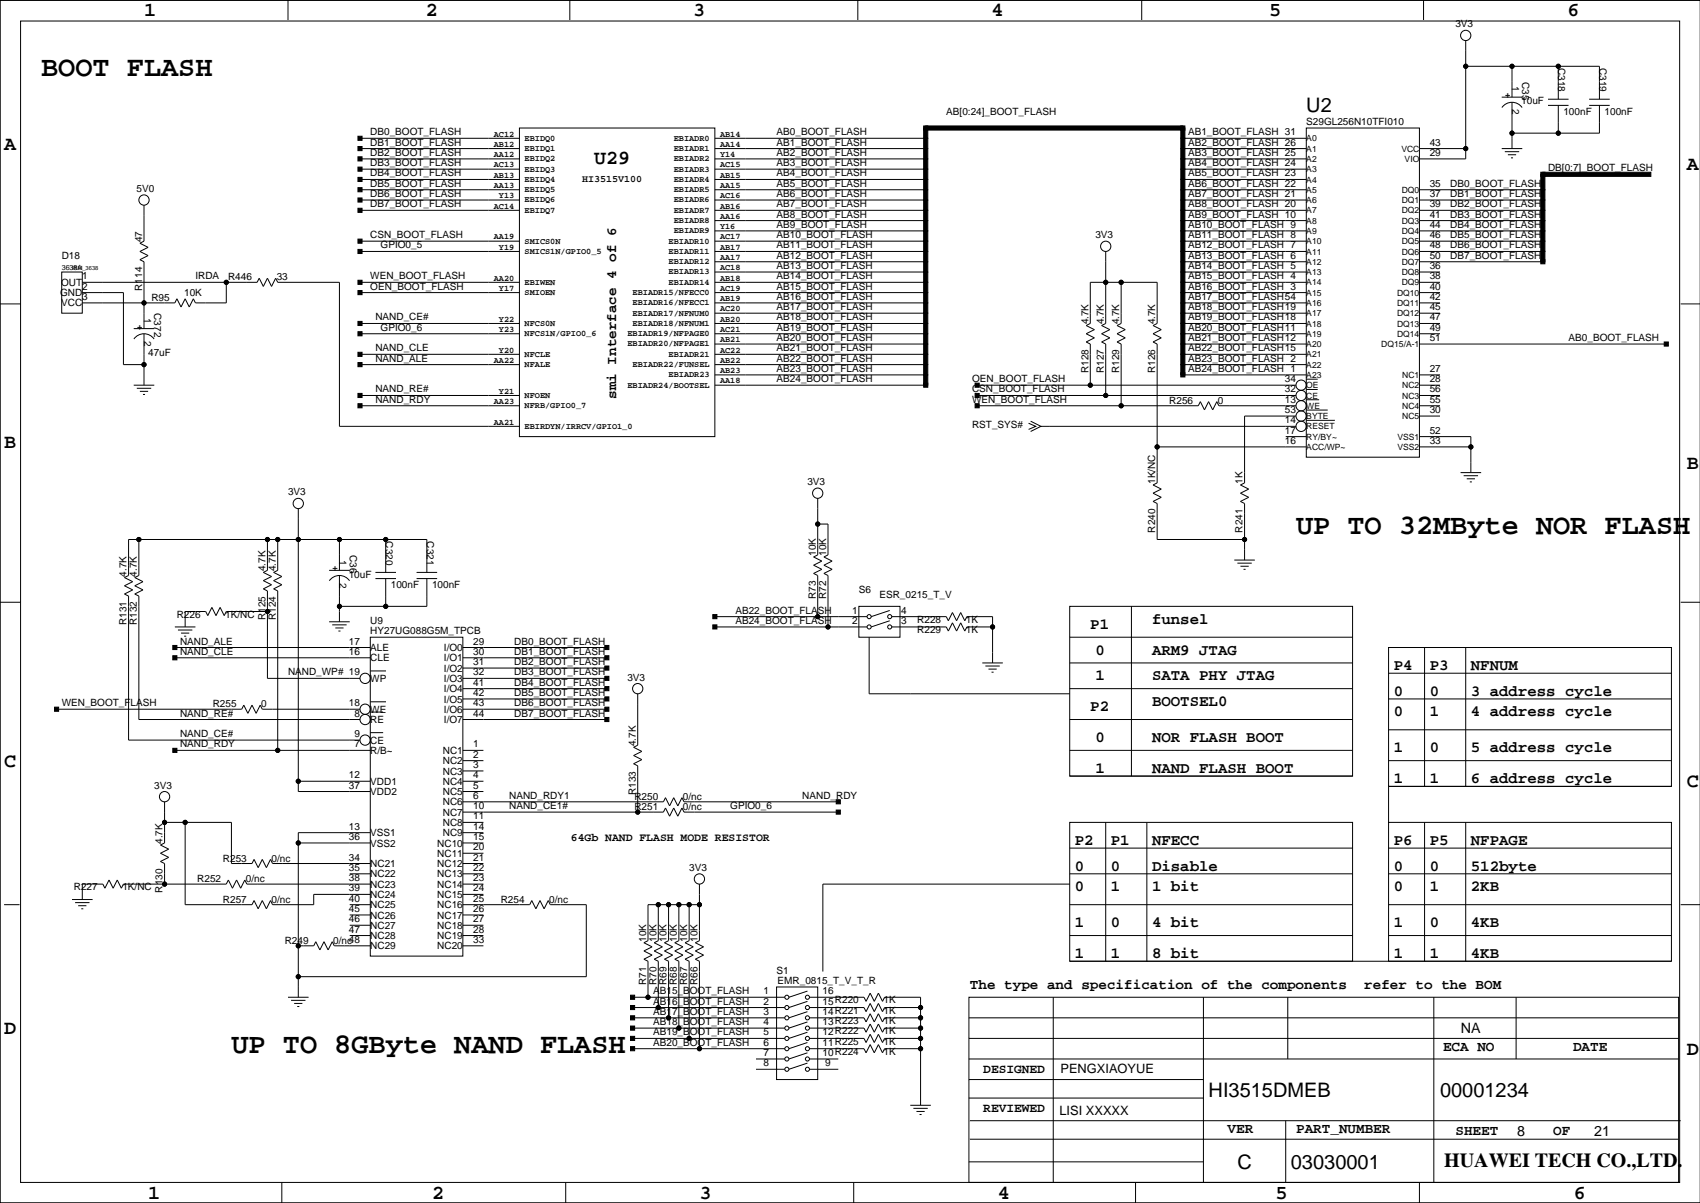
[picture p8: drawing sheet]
<svg xmlns="http://www.w3.org/2000/svg" width="420mm" height="297mm" viewBox="0 0 420 297" stroke-linecap="round" stroke-linejoin="round" font-family="sans-serif">
<defs><g id="words">
<g font-size="7.1">
<text x="10.2" y="18.7">BOOT FLASH</text>
<text x="320" y="131.8">UP TO 32MByte NOR FLASH</text>
<text x="57.1" y="260">UP TO 8GByte NAND FLASH</text>
</g>
<g font-size="4.9">
<text x="35.6" y="3.9">1</text>
<text x="105.2" y="3.9">2</text>
<text x="171.2" y="3.9">3</text>
<text x="244.9" y="3.9">4</text>
<text x="313.4" y="3.9">5</text>
<text x="387.1" y="3.9">6</text>
<text x="322.6" y="27.6">U2</text>
<text x="1" y="36.9">A</text>
<text x="146.7" y="40.6">U29</text>
<text x="416.6" y="42">A</text>
<text x="1" y="110.6">B</text>
<text x="416.6" y="115.7">B</text>
<text x="1" y="189.3">C</text>
<text x="416.6" y="194.4">C</text>
<text x="1" y="255.4">D</text>
<text x="416.6" y="260.5">D</text>
<text x="298.5" y="270.9">HI3515DMEB</text>
<text x="355.6" y="270.9">00001234</text>
<text x="305.6" y="288.7">C</text>
<text x="318.8" y="288.7">03030001</text>
<text x="356.6" y="288">HUAWEI TECH CO.,LTD.</text>
<text x="36.6" y="296">1</text>
<text x="106.7" y="296">2</text>
<text x="172.7" y="296">3</text>
<text x="246.4" y="296">4</text>
<text x="315" y="296">5</text>
<text x="388.6" y="296">6</text>
</g>
<g font-size="3.9">
<text x="269.2" y="155.3">P1</text>
<text x="284.5" y="154">funsel</text>
<text x="270.5" y="161.6">0</text>
<text x="284.5" y="161.6">ARM9 JTAG</text>
<text x="270.5" y="168">1</text>
<text x="284.5" y="168">SATA PHY JTAG</text>
<text x="344.2" y="165.4">P4</text>
<text x="353.1" y="165.4">P3</text>
<text x="363.2" y="165.4">NFNUM</text>
<text x="344.2" y="171.8">0</text>
<text x="353.1" y="171.8">0</text>
<text x="363.2" y="171.8">3 address cycle</text>
<text x="269.2" y="175.6">P2</text>
<text x="284.5" y="174.3">BOOTSEL0</text>
<text x="344.2" y="176.9">0</text>
<text x="353.1" y="176.9">1</text>
<text x="363.2" y="176.9">4 address cycle</text>
<text x="270.5" y="183.2">0</text>
<text x="284.5" y="183.2">NOR FLASH BOOT</text>
<text x="344.2" y="185.8">1</text>
<text x="353.1" y="185.8">0</text>
<text x="363.2" y="185.8">5 address cycle</text>
<text x="270.5" y="190.8">1</text>
<text x="284.5" y="190.8">NAND FLASH BOOT</text>
<text x="344.2" y="193.4">1</text>
<text x="353.1" y="193.4">1</text>
<text x="363.2" y="193.4">6 address cycle</text>
<text x="265.4" y="208.6">P2</text>
<text x="274.3" y="208.6">P1</text>
<text x="284.5" y="208.6">NFECC</text>
<text x="344.2" y="208.6">P6</text>
<text x="353.1" y="208.6">P5</text>
<text x="363.2" y="208.6">NFPAGE</text>
<text x="265.4" y="215">0</text>
<text x="274.3" y="215">0</text>
<text x="284.5" y="215">Disable</text>
<text x="344.2" y="215">0</text>
<text x="353.1" y="215">0</text>
<text x="363.2" y="215">512byte</text>
<text x="265.4" y="220">0</text>
<text x="274.3" y="220">1</text>
<text x="284.5" y="220">1 bit</text>
<text x="344.2" y="220">0</text>
<text x="353.1" y="220">1</text>
<text x="363.2" y="220">2KB</text>
<text x="265.4" y="228.9">1</text>
<text x="274.3" y="228.9">0</text>
<text x="284.5" y="228.9">4 bit</text>
<text x="344.2" y="228.9">1</text>
<text x="353.1" y="228.9">0</text>
<text x="363.2" y="228.9">4KB</text>
<text x="265.4" y="236.6">1</text>
<text x="274.3" y="236.6">1</text>
<text x="284.5" y="236.6">8 bit</text>
<text x="344.2" y="236.6">1</text>
<text x="353.1" y="236.6">1</text>
<text x="363.2" y="236.6">4KB</text>
</g>
<g font-size="3.5">
<text x="152.1" y="98.5" transform="rotate(-90 152.1 98.5)">smi Interface 4 of 6</text>
<text x="239.5" y="244.2">The type and specification of the components</text>
<text x="336.9" y="244.2">refer to the BOM</text>
<text x="360.8" y="255.1">NA</text>
<text x="356.4" y="259.4">ECA NO</text>
<text x="388.5" y="259.4">DATE</text>
<text x="303.1" y="279.7">VER</text>
<text x="320.1" y="279.7">PART_NUMBER</text>
<text x="359.4" y="280.3">SHEET</text>
<text x="374.6" y="280.5">8</text>
<text x="383.5" y="280.3">OF</text>
<text x="393.7" y="280.5">21</text>
</g>
<g font-size="3.2">
<text x="242.8" y="264.9">DESIGNED</text>
<text x="261.9" y="264.9">PENGXIAOYUE</text>
<text x="242.8" y="274.5">REVIEWED</text>
<text x="261.6" y="275.3">LISI XXXXX</text>
</g>
<text font-size="2.8" x="141" y="207.6">64Gb NAND FLASH MODE RESISTOR</text>
<g font-size="2.5">
<text x="359.4" y="6.7">3V3</text>
<text x="384.8" y="16.8" transform="rotate(90 384.8 16.8)">C318</text>
<text x="395" y="16.8" transform="rotate(90 395 16.8)">C319</text>
<text x="373.4" y="21.3" transform="rotate(90 373.4 21.3)">1</text>
<text x="375.9" y="20.2" transform="rotate(90 375.9 20.2)">C35</text>
<text x="233.7" y="28.3">AB[0:24]_BOOT_FLASH</text>
<text x="371.6" y="24.2">+</text>
<text x="373.4" y="27" transform="rotate(90 373.4 27)">2</text>
<text x="375.7" y="25.8">10uF</text>
<text x="386.1" y="28.3">100nF</text>
<text x="396.2" y="28.3">100nF</text>
<text x="91.4" y="36">DB1_BOOT_FLASH</text>
<text x="91.4" y="33.4">DB0_BOOT_FLASH</text>
<text x="191.8" y="36">AB1_BOOT_FLASH</text>
<text x="191.8" y="33.4">AB0_BOOT_FLASH</text>
<text x="293.4" y="36">AB2_BOOT_FLASH 26</text>
<text x="293.4" y="33.4">AB1_BOOT_FLASH 31</text>
<text x="322.6" y="30.9">S29GL256N10TFI010</text>
<text x="353.1" y="36">43</text>
<text x="91.4" y="41">DB3_BOOT_FLASH</text>
<text x="91.4" y="38.5">DB2_BOOT_FLASH</text>
<text x="191.8" y="41">AB3_BOOT_FLASH</text>
<text x="191.8" y="38.5">AB2_BOOT_FLASH</text>
<text x="293.4" y="41">AB4_BOOT_FLASH 24</text>
<text x="293.4" y="38.5">AB3_BOOT_FLASH 25</text>
<text x="353.1" y="38.5">29</text>
<text x="33.7" y="47.4">5V0</text>
<text x="91.4" y="46.1">DB5_BOOT_FLASH</text>
<text x="91.4" y="43.6">DB4_BOOT_FLASH</text>
<text x="143.7" y="45">HI3515V100</text>
<text x="191.8" y="46.1">AB5_BOOT_FLASH</text>
<text x="191.8" y="43.6">AB4_BOOT_FLASH</text>
<text x="293.4" y="46.1">AB6_BOOT_FLASH 22</text>
<text x="293.4" y="43.6">AB5_BOOT_FLASH 23</text>
<text x="353.1" y="46.1">35</text>
<text x="358.1" y="46.1">DB0_BOOT_FLASH</text>
<text x="382.3" y="42.3">DB[0:7]_BOOT_FLASH</text>
<text x="91.4" y="51.2">DB7_BOOT_FLASH</text>
<text x="91.4" y="48.7">DB6_BOOT_FLASH</text>
<text x="191.8" y="53.7">AB8_BOOT_FLASH</text>
<text x="191.8" y="51.2">AB7_BOOT_FLASH</text>
<text x="191.8" y="48.7">AB6_BOOT_FLASH</text>
<text x="293.4" y="53.7">AB9_BOOT_FLASH 10</text>
<text x="293.4" y="51.2">AB8_BOOT_FLASH 20</text>
<text x="293.4" y="48.7">AB7_BOOT_FLASH 21</text>
<text x="353.1" y="48.7">37</text>
<text x="353.1" y="51.2">39</text>
<text x="353.1" y="53.7">41</text>
<text x="358.1" y="48.7">DB1_BOOT_FLASH</text>
<text x="358.1" y="51.2">DB2_BOOT_FLASH</text>
<text x="358.1" y="53.7">DB3_BOOT_FLASH</text>
<text x="35.1" y="59.8" transform="rotate(-90 35.1 59.8)">47</text>
<text x="91.4" y="58.8">CSN_BOOT_FLASH</text>
<text x="191.8" y="58.8">AB10_BOOT_FLASH</text>
<text x="191.8" y="56.3">AB9_BOOT_FLASH</text>
<text x="270.5" y="58.8">3V3</text>
<text x="293.4" y="58.8">AB11_BOOT_FLASH 8</text>
<text x="293.4" y="56.3">AB10_BOOT_FLASH 9</text>
<text x="353.1" y="56.3">44</text>
<text x="353.1" y="58.8">46</text>
<text x="358.1" y="56.3">DB4_BOOT_FLASH</text>
<text x="358.1" y="58.8">DB5_BOOT_FLASH</text>
<text x="15.2" y="63.9">D18</text>
<text x="94" y="61.4">GPIO0_5</text>
<text x="191.8" y="63.9">AB12_BOOT_FLASH</text>
<text x="191.8" y="61.4">AB11_BOOT_FLASH</text>
<text x="293.4" y="63.9">AB13_BOOT_FLASH 6</text>
<text x="293.4" y="61.4">AB12_BOOT_FLASH 7</text>
<text x="353.1" y="61.4">48</text>
<text x="353.1" y="63.9">50</text>
<text x="358.1" y="63.9">DB7_BOOT_FLASH</text>
<text x="358.1" y="61.4">DB6_BOOT_FLASH</text>
<text x="15.1" y="70.6">OUT</text>
<text x="20.3" y="69">1</text>
<text x="20.3" y="71.5">2</text>
<text x="35.1" y="71.8" transform="rotate(-90 35.1 71.8)">R114</text>
<text x="48.3" y="69">IRDA</text>
<text x="56.3" y="69.2">R446</text>
<text x="68.3" y="69.2">33</text>
<text x="91.4" y="71.5">OEN_BOOT_FLASH</text>
<text x="91.4" y="69">WEN_BOOT_FLASH</text>
<text x="191.8" y="71.5">AB15_BOOT_FLASH</text>
<text x="191.8" y="69">AB14_BOOT_FLASH</text>
<text x="191.8" y="66.4">AB13_BOOT_FLASH</text>
<text x="293.4" y="71.5">AB16_BOOT_FLASH 3</text>
<text x="293.4" y="69">AB15_BOOT_FLASH 4</text>
<text x="293.4" y="66.4">AB14_BOOT_FLASH 5</text>
<text x="353.1" y="66.4">36</text>
<text x="353.1" y="69">38</text>
<text x="353.1" y="71.5">40</text>
<text x="14.8" y="73.1">GND</text>
<text x="15.1" y="75.7">VCC</text>
<text x="20.3" y="74.1">3</text>
<text x="37.4" y="74.3">R95</text>
<text x="38.1" y="77.3" transform="rotate(90 38.1 77.3)">C372</text>
<text x="45.5" y="73">10K</text>
<text x="191.8" y="76.6">AB17_BOOT_FLASH</text>
<text x="191.8" y="74.1">AB16_BOOT_FLASH</text>
<text x="293.4" y="76.6">AB18_BOOT_FLASH19</text>
<text x="293.4" y="74.1">AB17_BOOT_FLASH54</text>
<text x="353.1" y="74.1">42</text>
<text x="353.1" y="76.6">45</text>
<text x="33.8" y="81.4">+</text>
<text x="35.6" y="78.5" transform="rotate(90 35.6 78.5)">1</text>
<text x="92.7" y="79.1">NAND_CE#</text>
<text x="94" y="81.7">GPIO0_6</text>
<text x="191.8" y="81.7">AB19_BOOT_FLASH</text>
<text x="191.8" y="79.1">AB18_BOOT_FLASH</text>
<text x="268.8" y="80.1" transform="rotate(-90 268.8 80.1)">4.7K</text>
<text x="272.6" y="80.1" transform="rotate(-90 272.6 80.1)">4.7K</text>
<text x="276.4" y="80.1" transform="rotate(-90 276.4 80.1)">4.7K</text>
<text x="285.3" y="80.1" transform="rotate(-90 285.3 80.1)">4.7K</text>
<text x="293.4" y="81.7">AB20_BOOT_FLASH11</text>
<text x="293.4" y="79.1">AB19_BOOT_FLASH18</text>
<text x="353.1" y="79.1">47</text>
<text x="353.1" y="81.7">49</text>
<text x="35.6" y="84.2" transform="rotate(90 35.6 84.2)">2</text>
<text x="36.6" y="88">47uF</text>
<text x="92.7" y="89.3">NAND_ALE</text>
<text x="92.7" y="86.8">NAND_CLE</text>
<text x="191.8" y="89.3">AB22_BOOT_FLASH</text>
<text x="191.8" y="84.2">AB20_BOOT_FLASH</text>
<text x="191.8" y="86.8">AB21_BOOT_FLASH</text>
<text x="293.4" y="89.3">AB23_BOOT_FLASH 2</text>
<text x="293.4" y="86.8">AB22_BOOT_FLASH15</text>
<text x="293.4" y="84.2">AB21_BOOT_FLASH12</text>
<text x="353.1" y="84.2">51</text>
<text x="387.3" y="84.2">AB0_BOOT_FLASH</text>
<text x="191.8" y="94.4">AB24_BOOT_FLASH</text>
<text x="191.8" y="91.8">AB23_BOOT_FLASH</text>
<text x="240" y="94.4">OEN_BOOT_FLASH</text>
<text x="268.8" y="92.1" transform="rotate(-90 268.8 92.1)">R128</text>
<text x="272.6" y="92.1" transform="rotate(-90 272.6 92.1)">R127</text>
<text x="276.4" y="92.1" transform="rotate(-90 276.4 92.1)">R129</text>
<text x="285.3" y="92.1" transform="rotate(-90 285.3 92.1)">R126</text>
<text x="293.4" y="91.8">AB24_BOOT_FLASH 1</text>
<text x="317.3" y="94.4">34</text>
<text x="353.1" y="94.4">28</text>
<text x="353.1" y="91.8">27</text>
<text x="92.7" y="96.9">NAND_RE#</text>
<text x="92.7" y="99.5">NAND_RDY</text>
<text x="240" y="99.5">WEN_BOOT_FLASH</text>
<text x="240" y="96.9">CSN_BOOT_FLASH</text>
<text x="288.7" y="99.7">R256</text>
<text x="300.7" y="99.7">0</text>
<text x="317.3" y="102">53</text>
<text x="317.3" y="96.9">32</text>
<text x="317.3" y="99.5">13</text>
<text x="353.1" y="96.9">56</text>
<text x="353.1" y="99.5">55</text>
<text x="353.1" y="102">30</text>
<text x="240" y="105.8">RST_SYS#</text>
<text x="317.3" y="107.1">17</text>
<text x="317.3" y="104.5">14</text>
<text x="353.1" y="107.1">52</text>
<text x="317.3" y="109.6">16</text>
<text x="353.1" y="109.6">33</text>
<text x="199.4" y="119.8">3V3</text>
<text x="285.3" y="119.5" transform="rotate(-90 285.3 119.5)">1K/NC</text>
<text x="306.9" y="119.5" transform="rotate(-90 306.9 119.5)">1K</text>
<text x="71.1" y="122.3">3V3</text>
<text x="285.3" y="131.5" transform="rotate(-90 285.3 131.5)">R240</text>
<text x="306.9" y="131.5" transform="rotate(-90 306.9 131.5)">R241</text>
<text x="86.4" y="137" transform="rotate(90 86.4 137)">C36</text>
<text x="95.2" y="133.7" transform="rotate(90 95.2 133.7)">C320</text>
<text x="105.4" y="133.7" transform="rotate(90 105.4 133.7)">C321</text>
<text x="201.4" y="137.3" transform="rotate(-90 201.4 137.3)">10K</text>
<text x="204" y="137.3" transform="rotate(-90 204 137.3)">10K</text>
<text x="31.3" y="142.4" transform="rotate(-90 31.3 142.4)">4.7K</text>
<text x="33.8" y="142.4" transform="rotate(-90 33.8 142.4)">4.7K</text>
<text x="65.6" y="141.1" transform="rotate(-90 65.6 141.1)">4.7K</text>
<text x="68.1" y="141.1" transform="rotate(-90 68.1 141.1)">4.7K</text>
<text x="82" y="141.1">+</text>
<text x="83.8" y="138.2" transform="rotate(90 83.8 138.2)">1</text>
<text x="83.8" y="143.9" transform="rotate(90 83.8 143.9)">2</text>
<text x="86.1" y="142.6">10uF</text>
<text x="96.5" y="145.2">100nF</text>
<text x="106.7" y="145.2">100nF</text>
<text x="201.4" y="147.9" transform="rotate(-90 201.4 147.9)">R73</text>
<text x="204" y="147.9" transform="rotate(-90 204 147.9)">R72</text>
<text x="212.1" y="146.4">S6</text>
<text x="217.2" y="147.7">ESR_0215_T_V</text>
<text x="31.3" y="154.4" transform="rotate(-90 31.3 154.4)">R131</text>
<text x="33.8" y="154.4" transform="rotate(-90 33.8 154.4)">R132</text>
<text x="43.6" y="152.5">R226</text>
<text x="55.6" y="152.5">1K/NC</text>
<text x="65.6" y="153.1" transform="rotate(-90 65.6 153.1)">R125</text>
<text x="68.1" y="153.1" transform="rotate(-90 68.1 153.1)">R124</text>
<text x="91.4" y="154.1">U9</text>
<text x="181.6" y="154.1">AB24_BOOT_FLASH</text>
<text x="181.6" y="151.5">AB22_BOOT_FLASH</text>
<text x="210.5" y="151.5">1</text>
<text x="210.5" y="154.1">2</text>
<text x="222.5" y="154.1">3</text>
<text x="222.5" y="151.5">4</text>
<text x="226.5" y="153.8">R228</text>
<text x="238.5" y="153.8">1K</text>
<text x="44.4" y="161.7">NAND_CLE</text>
<text x="44.4" y="159.1">NAND_ALE</text>
<text x="86.2" y="159.1">17</text>
<text x="86.2" y="161.7">16</text>
<text x="91.4" y="160.8">ALE</text>
<text x="91.4" y="156.6">HY27UG088G5M_TPCB</text>
<text x="109.6" y="160.8">I/O0</text>
<text x="116.8" y="159.1">29</text>
<text x="116.8" y="161.7">30</text>
<text x="127" y="161.7">DB1_BOOT_FLASH</text>
<text x="127" y="159.1">DB0_BOOT_FLASH</text>
<text x="226.5" y="156.3">R229</text>
<text x="238.5" y="156.3">1K</text>
<text x="71.1" y="166.8">NAND_WP# 19</text>
<text x="91.4" y="163.3">CLE</text>
<text x="109.6" y="165.8">I/O2</text>
<text x="109.6" y="163.3">I/O1</text>
<text x="116.8" y="164.2">31</text>
<text x="116.8" y="166.8">32</text>
<text x="127" y="166.8">DB3_BOOT_FLASH</text>
<text x="127" y="164.2">DB2_BOOT_FLASH</text>
<text x="91.4" y="168.4">WP</text>
<text x="109.6" y="173.5">I/O5</text>
<text x="109.6" y="170.9">I/O4</text>
<text x="109.6" y="168.4">I/O3</text>
<text x="116.8" y="169.3">41</text>
<text x="116.8" y="171.8">42</text>
<text x="127" y="171.8">DB5_BOOT_FLASH</text>
<text x="127" y="169.3">DB4_BOOT_FLASH</text>
<text x="154.9" y="168">3V3</text>
<text x="15.2" y="174.4">WEN_BOOT_FLASH</text>
<text x="44.4" y="176.9">NAND_RE#</text>
<text x="52.5" y="174.6">R255</text>
<text x="64.5" y="174.6">0</text>
<text x="86.2" y="174.4">18</text>
<text x="87.5" y="176.9">8</text>
<text x="91.4" y="178.5">RE</text>
<text x="91.4" y="176">WE</text>
<text x="109.6" y="178.5">I/O7</text>
<text x="109.6" y="176">I/O6</text>
<text x="116.8" y="174.4">43</text>
<text x="116.8" y="176.9">44</text>
<text x="127" y="176.9">DB7_BOOT_FLASH</text>
<text x="127" y="174.4">DB6_BOOT_FLASH</text>
<text x="44.4" y="182">NAND_CE#</text>
<text x="44.4" y="184.5">NAND_RDY</text>
<text x="87.5" y="182">9</text>
<text x="87.5" y="184.5">7</text>
<text x="91.4" y="183.6">CE</text>
<text x="116.8" y="184.5">1</text>
<text x="157" y="184.3" transform="rotate(-90 157 184.3)">4.7K</text>
<text x="91.4" y="186.2">R/B~</text>
<text x="109.4" y="191.2">NC3</text>
<text x="109.4" y="188.7">NC2</text>
<text x="109.4" y="186.2">NC1</text>
<text x="116.8" y="187.1">2</text>
<text x="116.8" y="189.6">3</text>
<text x="38.1" y="194.7">3V3</text>
<text x="86.2" y="192.2">12</text>
<text x="86.2" y="194.7">37</text>
<text x="91.4" y="196.3">VDD2</text>
<text x="91.4" y="193.8">VDD1</text>
<text x="109.4" y="196.3">NC5</text>
<text x="109.4" y="193.8">NC4</text>
<text x="116.8" y="192.2">4</text>
<text x="116.8" y="194.7">5</text>
<text x="116.8" y="197.2">6</text>
<text x="125.7" y="197.2">NAND_RDY1</text>
<text x="156.7" y="197.5">R250</text>
<text x="157" y="196.3" transform="rotate(-90 157 196.3)">R133</text>
<text x="168.7" y="197.5">0/nc</text>
<text x="198.1" y="197.2">NAND_RDY</text>
<text x="109.4" y="203.9">NC8</text>
<text x="109.4" y="201.4">NC7</text>
<text x="109.4" y="198.9">NC6</text>
<text x="116.8" y="199.8">10</text>
<text x="116.8" y="202.3">11</text>
<text x="125.7" y="199.8">NAND_CE1#</text>
<text x="156.7" y="200">R251</text>
<text x="168.7" y="200">0/nc</text>
<text x="180.3" y="199.8">GPIO0_6</text>
<text x="40.2" y="208.4" transform="rotate(-90 40.2 208.4)">4.7K</text>
<text x="86.2" y="204.9">13</text>
<text x="86.2" y="207.4">36</text>
<text x="91.4" y="209">VSS2</text>
<text x="91.4" y="206.5">VSS1</text>
<text x="108" y="209">NC10</text>
<text x="109.4" y="206.5">NC9</text>
<text x="116.8" y="204.9">14</text>
<text x="116.8" y="207.4">15</text>
<text x="116.8" y="209.9">20</text>
<text x="55.1" y="212.7">R253</text>
<text x="67.1" y="212.7">0/nc</text>
<text x="86.2" y="212.5">34</text>
<text x="86.2" y="215">35</text>
<text x="91.4" y="214.1">NC21</text>
<text x="108" y="214.1">NC12</text>
<text x="108" y="211.6">NC11</text>
<text x="116.8" y="212.5">21</text>
<text x="116.8" y="215">22</text>
<text x="170.2" y="215">3V3</text>
<text x="18.2" y="219.8">R227</text>
<text x="30.2" y="219.8">1K/NC</text>
<text x="40.2" y="220.4" transform="rotate(-90 40.2 220.4)">R130</text>
<text x="48.7" y="217.8">R252</text>
<text x="60.7" y="217.8">0/nc</text>
<text x="86.2" y="217.6">38</text>
<text x="86.2" y="220.1">39</text>
<text x="91.4" y="221.7">NC24</text>
<text x="91.4" y="219.2">NC23</text>
<text x="91.4" y="216.6">NC22</text>
<text x="108" y="221.7">NC15</text>
<text x="108" y="219.2">NC14</text>
<text x="108" y="216.6">NC13</text>
<text x="116.8" y="217.6">23</text>
<text x="116.8" y="220.1">24</text>
<text x="55.1" y="222.9">R257</text>
<text x="67.1" y="222.9">0/nc</text>
<text x="86.2" y="222.6">40</text>
<text x="86.2" y="225.2">45</text>
<text x="86.2" y="227.7">46</text>
<text x="91.4" y="226.8">NC26</text>
<text x="91.4" y="224.3">NC25</text>
<text x="108" y="226.8">NC17</text>
<text x="108" y="224.3">NC16</text>
<text x="116.8" y="222.6">25</text>
<text x="116.8" y="225.2">26</text>
<text x="116.8" y="227.7">27</text>
<text x="123.6" y="222.9">R254</text>
<text x="135.6" y="222.9">0/nc</text>
<text x="70.3" y="233.1">R249</text>
<text x="82.3" y="233.1">0/nc48</text>
<text x="86.2" y="230.3">47</text>
<text x="91.4" y="231.9">NC28</text>
<text x="91.4" y="229.3">NC27</text>
<text x="108" y="231.9">NC19</text>
<text x="108" y="229.3">NC18</text>
<text x="116.8" y="230.3">28</text>
<text x="116.8" y="232.8">33</text>
<text x="159.5" y="232.5" transform="rotate(-90 159.5 232.5)">10K</text>
<text x="162.1" y="232.5" transform="rotate(-90 162.1 232.5)">10K</text>
<text x="164.6" y="232.5" transform="rotate(-90 164.6 232.5)">10K</text>
<text x="167.2" y="232.5" transform="rotate(-90 167.2 232.5)">10K</text>
<text x="169.7" y="232.5" transform="rotate(-90 169.7 232.5)">10K</text>
<text x="172.2" y="232.5" transform="rotate(-90 172.2 232.5)">10K</text>
<text x="91.4" y="234.4">NC29</text>
<text x="108" y="234.4">NC20</text>
<text x="159.5" y="243.1" transform="rotate(-90 159.5 243.1)">R71</text>
<text x="161.3" y="245.5">AB15_BOOT_FLASH</text>
<text x="162.1" y="243.1" transform="rotate(-90 162.1 243.1)">R70</text>
<text x="164.6" y="243.1" transform="rotate(-90 164.6 243.1)">R69</text>
<text x="167.2" y="243.1" transform="rotate(-90 167.2 243.1)">R68</text>
<text x="169.7" y="243.1" transform="rotate(-90 169.7 243.1)">R67</text>
<text x="172.2" y="243.1" transform="rotate(-90 172.2 243.1)">R66</text>
<text x="188.5" y="245.5">1</text>
<text x="191.8" y="240.4">S1</text>
<text x="192" y="243">EMR_0815_T_V_T_R</text>
<text x="203.1" y="245.5">16</text>
<text x="161.3" y="248">AB16_BOOT_FLASH</text>
<text x="161.3" y="250.6">AB17_BOOT_FLASH</text>
<text x="188.5" y="250.6">3</text>
<text x="188.5" y="248">2</text>
<text x="203.1" y="248">15R220</text>
<text x="203.1" y="250.6">14R221</text>
<text x="218.2" y="250.3">1K</text>
<text x="218.2" y="247.8">1K</text>
<text x="161.3" y="253.1">AB18_BOOT_FLASH</text>
<text x="161.3" y="255.7">AB19_BOOT_FLASH</text>
<text x="188.5" y="255.7">5</text>
<text x="188.5" y="253.1">4</text>
<text x="203.1" y="253.1">13R223</text>
<text x="203.1" y="255.7">12R222</text>
<text x="218.2" y="257.9">1K</text>
<text x="218.2" y="252.8">1K</text>
<text x="218.2" y="255.4">1K</text>
<text x="161.3" y="258.2">AB20_BOOT_FLASH</text>
<text x="188.5" y="263.3">8</text>
<text x="188.5" y="260.7">7</text>
<text x="188.5" y="258.2">6</text>
<text x="203.1" y="258.2">11R225</text>
<text x="203.1" y="260.7">10R224</text>
<text x="203.8" y="263.3">9</text>
<text x="218.2" y="260.5">1K</text>
</g>
<g font-size="2.1">
<text x="121.9" y="33.7">AC12</text>
<text x="129.5" y="34.7">EBIDQ0</text>
<text x="166.4" y="34.7">EBIADR0</text>
<text x="177.8" y="33.7">AB14</text>
<text x="322.6" y="34.9">A0</text>
<text x="121.9" y="41.3">AC13</text>
<text x="121.9" y="38.8">AA12</text>
<text x="121.9" y="36.3">AB12</text>
<text x="129.5" y="37.3">EBIDQ1</text>
<text x="129.5" y="39.8">EBIDQ2</text>
<text x="166.4" y="37.3">EBIADR1</text>
<text x="166.4" y="39.8">EBIADR2</text>
<text x="177.8" y="41.3">AC15</text>
<text x="177.8" y="38.8">Y14</text>
<text x="177.8" y="36.3">AA14</text>
<text x="322.6" y="40">A2</text>
<text x="322.6" y="37.4">A1</text>
<text x="346.1" y="37.4">VCC</text>
<text x="346.9" y="40">VIO</text>
<text x="121.9" y="46.4">AA13</text>
<text x="121.9" y="43.9">AB13</text>
<text x="129.5" y="42.4">EBIDQ3</text>
<text x="129.5" y="44.9">EBIDQ4</text>
<text x="129.5" y="47.4">EBIDQ5</text>
<text x="166.4" y="42.4">EBIADR3</text>
<text x="166.4" y="44.9">EBIADR4</text>
<text x="166.4" y="47.4">EBIADR5</text>
<text x="177.8" y="46.4">AA15</text>
<text x="177.8" y="43.9">AB15</text>
<text x="322.6" y="47.6">A5</text>
<text x="322.6" y="45.1">A4</text>
<text x="322.6" y="42.5">A3</text>
<text x="346.2" y="47.6">DQ0</text>
<text x="121.9" y="51.5">AC14</text>
<text x="123.2" y="49">Y13</text>
<text x="129.5" y="50">EBIDQ6</text>
<text x="129.5" y="52.5">EBIDQ7</text>
<text x="166.4" y="50">EBIADR6</text>
<text x="166.4" y="52.5">EBIADR7</text>
<text x="177.8" y="51.5">AB16</text>
<text x="177.8" y="49">AC16</text>
<text x="322.6" y="52.7">A7</text>
<text x="322.6" y="50.1">A6</text>
<text x="346.2" y="52.7">DQ2</text>
<text x="346.2" y="50.1">DQ1</text>
<text x="121.9" y="59.1">AA19</text>
<text x="166.4" y="55.1">EBIADR8</text>
<text x="166.4" y="57.6">EBIADR9</text>
<text x="177.8" y="59.1">AC17</text>
<text x="177.8" y="56.6">Y16</text>
<text x="177.8" y="54">AA16</text>
<text x="322.6" y="57.8">A9</text>
<text x="322.6" y="55.2">A8</text>
<text x="346.2" y="57.8">DQ4</text>
<text x="346.2" y="55.2">DQ3</text>
<text x="123.2" y="61.7">Y19</text>
<text x="129.5" y="60.1">SMICS0N</text>
<text x="129.5" y="62.7">SMICS1N/GPIO0_5</text>
<text x="165.1" y="60.1">EBIADR10</text>
<text x="165.1" y="62.7">EBIADR11</text>
<text x="165.1" y="65.2">EBIADR12</text>
<text x="177.8" y="64.2">AA17</text>
<text x="177.8" y="61.7">AB17</text>
<text x="322.6" y="65.4">A12</text>
<text x="322.6" y="62.8">A11</text>
<text x="322.6" y="60.3">A10</text>
<text x="346.2" y="65.4">DQ7</text>
<text x="346.2" y="62.8">DQ6</text>
<text x="346.2" y="60.3">DQ5</text>
<text x="121.9" y="69.3">AA20</text>
<text x="123.2" y="71.8">Y17</text>
<text x="129.5" y="70.3">EBIWEN</text>
<text x="165.1" y="67.8">EBIADR13</text>
<text x="165.1" y="70.3">EBIADR14</text>
<text x="177.8" y="71.8">AC19</text>
<text x="177.8" y="69.3">AB18</text>
<text x="177.8" y="66.7">AC18</text>
<text x="322.6" y="70.5">A14</text>
<text x="322.6" y="67.9">A13</text>
<text x="346.2" y="70.5">DQ9</text>
<text x="346.2" y="67.9">DQ8</text>
<text x="129.5" y="72.8">SMIOEN</text>
<text x="156.2" y="77.9">EBIADR17/NFNUM0</text>
<text x="156.2" y="72.8">EBIADR15/NFECC0</text>
<text x="156.2" y="75.4">EBIADR16/NFECC1</text>
<text x="177.8" y="74.4">AB19</text>
<text x="177.8" y="76.9">AC20</text>
<text x="322.6" y="75.5">A16</text>
<text x="322.6" y="73">A15</text>
<text x="345" y="75.5">DQ11</text>
<text x="345" y="73">DQ10</text>
<text x="123.2" y="82">Y23</text>
<text x="123.2" y="79.4">Y22</text>
<text x="129.5" y="80.5">NFCS0N</text>
<text x="129.5" y="83">NFCS1N/GPIO0_6</text>
<text x="154.9" y="83">EBIADR19/NFPAGE0</text>
<text x="156.2" y="80.5">EBIADR18/NFNUM1</text>
<text x="177.8" y="82">AC21</text>
<text x="177.8" y="79.4">AB20</text>
<text x="322.6" y="83.2">A19</text>
<text x="322.6" y="80.6">A18</text>
<text x="322.6" y="78.1">A17</text>
<text x="345" y="83.2">DQ14</text>
<text x="345" y="80.6">DQ13</text>
<text x="345" y="78.1">DQ12</text>
<text x="121.9" y="89.6">AA22</text>
<text x="123.2" y="87.1">Y20</text>
<text x="129.5" y="88.1">NFCLE</text>
<text x="154.9" y="85.5">EBIADR20/NFPAGE1</text>
<text x="165.1" y="88.1">EBIADR21</text>
<text x="177.8" y="87.1">AC22</text>
<text x="177.8" y="89.6">AB22</text>
<text x="177.8" y="84.5">AB21</text>
<text x="322.6" y="88.2">A21</text>
<text x="322.6" y="85.7">A20</text>
<text x="341.1" y="85.7">DQ15/A-1</text>
<text x="129.5" y="90.6">NFALE</text>
<text x="154.9" y="95.7">EBIADR24/BOOTSEL</text>
<text x="156.2" y="90.6">EBIADR22/FUNSEL</text>
<text x="165.1" y="93.2">EBIADR23</text>
<text x="177.8" y="92.1">AB23</text>
<text x="177.8" y="94.7">AA18</text>
<text x="322.6" y="95.9">OE</text>
<text x="322.6" y="93.3">A23</text>
<text x="322.6" y="90.8">A22</text>
<text x="346.3" y="93.3">NC1</text>
<text x="346.3" y="95.9">NC2</text>
<text x="121.9" y="99.8">AA23</text>
<text x="123.2" y="97.2">Y21</text>
<text x="129.5" y="100.8">NFRB/GPIO0_7</text>
<text x="129.5" y="98.2">NFOEN</text>
<text x="322.6" y="100.9">WE</text>
<text x="322.6" y="98.4">CE</text>
<text x="346.3" y="100.9">NC4</text>
<text x="346.3" y="98.4">NC3</text>
<text x="121.9" y="104.8">AA21</text>
<text x="129.5" y="105.9">EBIRDYN/IRRCV/GPIO1_0</text>
<text x="322.6" y="106">RESET</text>
<text x="322.6" y="103.5">BYTE</text>
<text x="346.3" y="103.5">NC5</text>
<text x="322.6" y="111.1">ACC/WP~</text>
<text x="322.6" y="108.6">RY/BY~</text>
<text x="345.1" y="111.1">VSS2</text>
<text x="345.1" y="108.6">VSS1</text>
</g>
<text font-size="1.8" x="15.2" y="66.6">3638A</text>
<text font-size="1.4" x="17.8" y="66.7">IRM_3638</text>
</g></defs>
<g fill="none" stroke="#000" stroke-width=".25">
<path d="M0 -.1v297.1M71.1 0v4.9M140.7 0v4.9M211.8 0v4.9M281.9 0v4.9M351.5 0v4.9M5.1 5.2h409.7v286.8h-409.7zM361.9 10v29.2h-11.4M361.9 16.4h33.1v8.1M373.4 16.4v7.6M384.8 16.4v8.1M419.9 .1h-419.9v296.9"/>
<path d="M88.9 36.7h39.4M88.9 39.2h39.4M88.9 34.1h39.4M128.3 31.6h48.2v76.2h-48.2zM176.5 36.7h52.1M176.5 39.2h52.1M176.5 34.1h52.1M292.1 36.7h30.5M292.1 39.2h30.5M292.1 34.1h30.5M322.6 31.6h27.9v81.3h-27.9zM350.5 36.7h11.4"/>
<path d="M370.8 36.7h5.1M370.8 24h5.1M370.9 26.6a3 3 0 0 1 5 0M371.6 37.5h3.6M372.4 38.2h2M373.1 39h.5M373.4 25.3v11.4M382.3 24.5h5M382.3 26h5M384.8 26v6.9M392.4 24.5h5.1M392.4 26h5.1"/>
<path d="M395 26v6.9h-21.6M35.6 50.7v8.8l-1.1 .6 2.1 1-2.1 1 2.1 1-2.1 1 1.1 .5v16.5M88.9 41.8h39.4M88.9 44.3h39.4M88.9 46.8h39.4M88.9 49.4h39.4M88.9 51.9h39.4M88.9 59.5h39.4M176.5 41.8h52.1M176.5 44.3h52.1M176.5 46.8h52.1M176.5 49.4h52.1"/>
<path d="M176.5 51.9h52.1M176.5 54.5h52.1M176.5 57h52.1M176.5 59.5h52.1M292.1 41.8h30.5M292.1 44.3h30.5M292.1 46.8h30.5M292.1 49.4h30.5M292.1 51.9h30.5M292.1 54.5h30.5M292.1 57h30.5M292.1 59.5h30.5"/>
<path d="M350.5 46.8h30.5M350.5 49.4h30.5M350.5 51.9h30.5M350.5 54.5h30.5M350.5 57h30.5M350.5 59.5h30.5M0 75h5.1M15.2 67.2h5.1v10.1h-5.1zM20.3 69.7h43.2l.5-1 1 2 1-2 1.1 2 1-2 .5 1h15.2v35.6h44.5M20.3 72.2h10.2v17.8h5.1M55.9 69.7v5.1h-7.6l-.5-1-1.1 2-1-2-1 2-1-2-.5 1h-22.9M88.9 69.7h39.4"/>
<path d="M88.9 79.9h39.4M88.9 62.1h39.4M88.9 72.2h39.4M176.5 69.7h52.1M176.5 74.8h52.1M176.5 77.3h52.1M176.5 79.9h52.1M176.5 62.1h52.1M176.5 64.6h52.1M176.5 67.2h52.1M176.5 72.2h52.1M273 62.1v17.8l-1 .5 2.1 1-2.1 1 2.1 1-2.1 1 1 .5v12.7"/>
<path d="M276.9 69.7v10.2l-1.1 .5 2.1 1-2.1 1 2.1 1-2.1 1 1.1 .5v15.3M292.1 69.7h30.5M292.1 74.8h30.5M292.1 77.3h30.5M292.1 79.9h30.5M292.1 62.1h30.5M292.1 64.6h30.5M292.1 67.2h30.5M292.1 72.2h30.5M350.5 69.7h5.1M350.5 74.8h5.1M350.5 77.3h5.1"/>
<path d="M350.5 79.9h5.1M350.5 62.1h30.5M350.5 64.6h30.5M350.5 67.2h5.1M350.5 72.2h5.1M415 75h4.9M33 95.1h5.1M33 81.1h5.1M33.1 83.7a3 3 0 0 1 5 0M33.8 95.9h3.5M34.5 96.6h2.1M35.3 97.4h.5"/>
<path d="M35.6 82.4v12.7M88.9 82.4h39.4M88.9 90h39.4M88.9 87.5h39.4M88.9 97.6h39.4M176.5 82.4h52.1M176.5 84.9h52.1M176.5 90h52.1M176.5 95.1h52.1M176.5 87.5h52.1M176.5 92.6h52.1M241.3 95.1h78.7"/>
<path d="M241.3 97.6h78.7M269.2 95.1v-10.2l-1-.5 2.1-1-2.1-1 2.1-1-2.1-1 1-.5v-10.2h16.6v10.2l-1.1 .5 2.1 1-2.1 1 2.1 1-2.1 1 1.1 .5v34.3l-1.1 .5 2.1 1.1-2.1 1 2.1 1-2.1 1 1.1 .5v8.9h21.5M292.1 82.4h30.5M292.1 84.9h30.5M292.1 90h30.5M292.1 87.5h30.5M292.1 92.6h30.5M322.6 93.6h2.8M322.6 98.7h3.2M322.6 96.2h2.8M350.5 82.4h5.1M350.5 84.9h61"/>
<path d="M350.5 95.1h5.1M350.5 92.6h5.1M350.5 97.6h5.1M88.9 100.2h39.4M241.3 100.2h54.6l.5-1 1 2 1-2 1.1 2 1-2 .5 1h19M254 104.5l1.8 .8-1.8 .7M254.5 104l2.5 1.3-2.5 1.2M257 105.3h63M285.8 110.3h36.8M317.5 107.8h5.1M320 102.7h-12.7v16.5l-1 .5 2.1 1.1-2.1 1 2.1 1-2.1 1 1 .5v14M322.6 103.8h7"/>
<path d="M322.6 101.2h5.3M350.5 100.2h5.1M350.5 107.8h12.7v8.9M350.5 110.3h12.7M350.5 102.7h5.1M360.7 116.7h5.1M361.4 117.5h3.6M362.2 118.2h2M363 119h.5M34.3 133.2v8.9l-1 .5 2 1-2 1 2 1.1-2 1 1 .5v30.5h54.6M66 133.2v7.6l-1 .5 2.1 1.1-2.1 1 2.1 1-2.1 1 1 .5v21.6h22.9M68.6 133.2v7.6l-1 .5 2 1.1-2 1 2 1-2 1 1 .5v39.4"/>
<path d="M73.7 125.6v69.8h17.7M83.8 133.2v7.6M95.2 133.2v8.1M201.9 123v14l-1 .5 2 1-2 1.1 2 1-2 1 1 .5v10.2M201.9 129.4h2.6v7.6l-1 .5 2 1-2 1.1 2 1-2 1 1 .5v12.7M304.8 138.3h5.1M305.6 139.1h3.5M306.3 139.8h2.1M0 148.7h5.1M43.2 154.8h5.1M43.2 159.9h48.2M43.9 155.6h3.6"/>
<path d="M44.7 156.3h2M45.5 157.1h.5M66 151h-10.1l-.5 1-1-2-1.1 2-1-2-1 2-.5-1h-5.1v3.8M81.3 153.5h5.1M81.3 140.8h5.1M81.3 143.4a3 3 0 0 1 5 0M82 154.3h3.6M82.8 155.1h2M83.6 155.8h.5M83.8 142.1v11.4M91.4 157.3h22.9v78.8h-22.9zM92.7 141.3h5.1"/>
<path d="M92.7 142.9h5.1M95.2 142.9v6.8M102.9 141.3h5M102.9 142.9h5M105.4 141.3v-8.1h-73.7v8.9l-1 .5 2.1 1-2.1 1 2.1 1.1-2.1 1 1 .5v35.5h57.2M105.4 142.9v6.8h-21.6M114.3 159.9h35.6M176.5 154.8h37.6M176.5 152.3h37.6M212.1 149.7h10.1v7.6h-10.1zM214.6 157.3v14h49.6M219.7 153.3l-4.6 1.5"/>
<path d="M219.7 150.7l-4.6 1.6M220.2 152.3h13.5l.5 1 1-2.1 1 2.1 1-2.1 1.1 2.1 .5-1h6.3v11.4M220.2 154.8h13.5l.5 1 1-2 1 2 1-2 1.1 2 .5-1h6.3M264.2 149.7h69.8v41.9h-69.8zM264.2 157.3h69.8M279.4 149.7v41.9zM307.1 140.6h.5M342.9 159.9h69.8v34.3h-69.8zM351.8 159.9v34.3M361.9 159.9v34.3M415 148.7h4.9M14 175.1h45.7l.5-1 1 2 1-2 1 2 1.1-2 .5 1h24.1"/>
<path d="M43.2 162.4h48.2M91.4 175.8h3.2M91.4 173.3h3.9M91.4 165.7h3.9M114.3 175.1h35.6M114.3 162.4h35.6M114.3 165h35.6M114.3 167.5h35.6M114.3 170h35.6M114.3 172.6h35.6M114.3 177.7h35.6M157.5 171.3v12.7l-1 .5 2 1-2 1 2 1.1-2 1 1 .5v11.4"/>
<path d="M242.6 163.7h5M243.3 164.5h3.6M244.1 165.2h2M244.9 166h.5M264.2 163.7h69.8M264.2 170h69.8M264.2 177.7h69.8M342.9 172.6h69.8M342.9 166.2h69.8M40.6 198v10.1l-1 .5 2.1 1.1-2.1 1 2.1 1-2.1 1 1 .5v5.1M43.2 185.3h48.2M73.7 192.9h17.7"/>
<path d="M91.4 180.9h3.2M114.3 198h49.5l.5-1 1.1 2 1-2 1 2 1-2 .5 1h38.1M114.3 195.4h5.1M114.3 192.9h5.1M114.3 185.3h5.1M114.3 190.4h5.1M114.3 187.8h5.1M264.2 185.3h69.8M264.2 191.6h69.8M342.9 187.8h69.8M342.9 180.2h69.8M412.7 194.2h-69.8v8.9"/>
<path d="M40.6 203.1h16.5v10.1h5.1l.5-1 1.1 2 1-2 1 2 1-2 .5 1h24.1M45.7 203.1v20.3h16.5l.5-1 1.1 2 1-2 1 2 1-2 .5 1h10.2v-2.6h13.9M73.7 208.1h17.7M86.4 215.8h5M91.4 205.6h-17.7v40.6M91.4 218.3h-30.4l-.5-1-1.1 2-1-2-1 2-1-2-.5 1h-25.4l-.5 1-1-2-1.1 2-1-2-1 2-.5-1h-5.1v3.8M114.3 200.5h49.5l.5-1 1.1 2 1-2 1 2 1-2 .5 1h38.1M114.3 218.3h5.1M114.3 213.2h5.1M114.3 205.6h5.1M114.3 208.1h5.1M114.3 203.1h5.1"/>
<path d="M114.3 215.8h5.1M114.3 210.7h5.1M172.7 218.3v14l-1 .5 2 1-2 1 2 1-2 1 1 .5v21.6M264.2 203.1h69.8v34.2h-69.8zM264.2 218.3h-61v21.6M264.2 215.8h69.8M264.2 209.4h69.8M273 203.1v34.2M283.2 203.1v34.2M342.9 203.1h69.8v34.2h-69.8zM342.9 215.8h69.8M342.9 209.4h69.8"/>
<path d="M351.8 203.1v34.2M361.9 203.1v34.2M1 223.4h3.8M17.8 222.1h5.1M18.5 222.9h3.6M19.3 223.6h2M20.1 224.4h.5M73.7 233.5h3.8l.5-1 1 2.1 1-2.1 1 2.1 1-2.1 .5 1h8.9M86.4 223.4h5M86.4 231h5M86.4 228.5h5M86.4 225.9h5"/>
<path d="M114.3 223.4h16.5l.5-1 1 2 1-2 1.1 2 1-2 .5 1h8.9v17.8h-71.1M114.3 233.5h5.1M114.3 220.8h5.1M114.3 231h5.1M114.3 228.5h5.1M114.3 225.9h5.1M162.6 223.4v8.9l-1.1 .5 2.1 1-2.1 1 2.1 1-2.1 1 1.1 .5v11.5M165.1 223.4v8.9l-1 .5 2 1-2 1 2 1-2 1 1 .5v14M167.6 223.4v8.9l-1 .5 2.1 1-2.1 1 2.1 1-2.1 1 1 .5v16.6M170.2 223.4v8.9l-1 .5 2 1-2 1 2 1-2 1 1 .5v19.1M172.7 223.4h-12.7v8.9l-1 .5 2 1-2 1 2 1-2 1 1 .5v8.9M264.2 223.4h69.8"/>
<path d="M264.2 231h69.8M264.2 237.3h148.5M342.9 223.4h69.8M342.9 231h69.8M415 223.4h4.9M71.1 246.2h5.1M71.9 247h3.5M72.6 247.8h2.1M73.4 248.5h.5M156.2 246.2h37.6M156.2 248.8h37.6M156.2 251.3h37.6"/>
<path d="M156.2 253.9h37.6M156.2 256.4h37.6M156.2 258.9h37.6M191.8 243.7h10.1v22.9h-10.1zM199.4 252.3l-4.6 1.6M199.4 249.8l-4.6 1.5M199.4 247.3l-4.6 1.5M199.4 244.7l-4.6 1.5M199.4 260l-4.6 1.5M199.4 257.4l-4.6 1.5M199.4 254.9l-4.6 1.5M199.9 246.2h13.5l.5 1.1 1-2.1 1 2.1 1-2.1 1 2.1 .5-1.1h8.9v26.7"/>
<path d="M199.9 248.8h13.5l.5 1 1-2 1 2 1-2 1 2 .5-1h8.9M199.9 251.3h13.5l.5 1 1-2 1 2 1-2 1 2 .5-1h8.9M199.9 253.9h13.5l.5 1 1-2.1 1 2.1 1-2.1 1 2.1 .5-1h8.9M199.9 256.4h13.5l.5 1 1-2 1 2 1-2 1 2 .5-1h8.9M199.9 258.9h13.5l.5 1.1 1-2.1 1 2.1 1-2.1 1 2.1 .5-1.1h8.9M239.3 246.2h175.2v45.8h-175.2zM239.3 251.3h175.2M239.3 256.4h175.2M260.1 246.2v45.8M297.2 246.2v45.8M318 246.2v15.3M354.1 246.2v45.8"/>
<path d="M374.4 246.2v15.3M186.7 261.5h7.1M186.7 264h7.1M199.4 262.5l-4.6 1.5M199.9 261.5h7.1M199.9 264h7.1M224.8 272.9h5.1M225.6 273.7h3.5M226.3 274.4h2M227.1 275.2h.5M239.3 261.5h175.2M239.3 266.6h57.9"/>
<path d="M239.3 271.1h57.9M239.5 276.7h175.5M317.5 276.7v15.3M0 297h419.9M69.6 292v5M139.7 292v5M210.8 292v5M239.3 286.9h57.9M239.5 281.3h175M280.4 292v5M350.5 292v5M383.5 287.4h.1"/>
<circle cx="361.9" cy="8.7" r="1.27"/>
<circle cx="361.9" cy="16.4" r=".51"/>
<circle cx="373.4" cy="16.4" r=".51"/>
<circle cx="384.8" cy="16.4" r=".51"/>
<circle cx="361.9" cy="36.7" r=".51"/>
<circle cx="373.4" cy="32.9" r=".51"/>
<circle cx="384.8" cy="32.9" r=".51"/>
<circle cx="35.6" cy="49.4" r="1.27"/>
<circle cx="35.6" cy="74.8" r=".51"/>
<circle cx="55.9" cy="69.7" r=".51"/>
<circle cx="273" cy="60.8" r="1.27"/>
<circle cx="273" cy="69.7" r=".51"/>
<circle cx="276.9" cy="69.7" r=".51"/>
<circle cx="35.6" cy="90" r=".51"/>
<circle cx="269.2" cy="95.1" r=".51"/>
<circle cx="273" cy="97.6" r=".51"/>
<circle cx="321.3" cy="95.1" r="1.27"/>
<circle cx="321.3" cy="97.6" r="1.27"/>
<circle cx="276.9" cy="100.2" r=".51"/>
<circle cx="285.7" cy="110.3" r=".51"/>
<circle cx="321.3" cy="102.7" r="1.27"/>
<circle cx="321.3" cy="105.3" r="1.27"/>
<circle cx="321.3" cy="100.2" r="1.27"/>
<circle cx="363.2" cy="110.3" r=".51"/>
<circle cx="34.3" cy="133.2" r=".51"/>
<circle cx="66" cy="133.2" r=".51"/>
<circle cx="68.6" cy="133.2" r=".51"/>
<circle cx="73.7" cy="124.3" r="1.27"/>
<circle cx="73.7" cy="133.2" r=".51"/>
<circle cx="83.8" cy="133.2" r=".51"/>
<circle cx="95.2" cy="133.2" r=".51"/>
<circle cx="201.9" cy="121.8" r="1.27"/>
<circle cx="201.9" cy="129.4" r=".51"/>
<circle cx="307.3" cy="133.2" r=".51"/>
<circle cx="66" cy="151" r=".51"/>
<circle cx="83.8" cy="149.7" r=".51"/>
<circle cx="95.2" cy="149.7" r=".51"/>
<circle cx="201.9" cy="152.3" r=".51"/>
<circle cx="204.5" cy="154.8" r=".51"/>
<circle cx="214.6" cy="154.8" r=".51"/>
<circle cx="214.6" cy="152.3" r=".51"/>
<circle cx="219.7" cy="152.3" r=".51"/>
<circle cx="219.7" cy="154.8" r=".51"/>
<circle cx="245.1" cy="154.8" r=".51"/>
<circle cx="90.2" cy="177.7" r="1.27"/>
<circle cx="90.2" cy="175.1" r="1.27"/>
<circle cx="90.2" cy="167.5" r="1.27"/>
<circle cx="157.5" cy="170" r="1.27"/>
<circle cx="40.6" cy="196.7" r="1.27"/>
<circle cx="68.6" cy="185.3" r=".51"/>
<circle cx="73.7" cy="192.9" r=".51"/>
<circle cx="90.2" cy="182.7" r="1.27"/>
<circle cx="40.6" cy="203.1" r=".51"/>
<circle cx="40.6" cy="218.3" r=".51"/>
<circle cx="45.7" cy="203.1" r=".51"/>
<circle cx="73.7" cy="208.1" r=".51"/>
<circle cx="157.5" cy="200.5" r=".51"/>
<circle cx="172.7" cy="217" r="1.27"/>
<circle cx="73.7" cy="233.5" r=".51"/>
<circle cx="162.6" cy="223.4" r=".51"/>
<circle cx="165.1" cy="223.4" r=".51"/>
<circle cx="167.6" cy="223.4" r=".51"/>
<circle cx="170.2" cy="223.4" r=".51"/>
<circle cx="172.7" cy="223.4" r=".51"/>
<circle cx="73.7" cy="241.2" r=".51"/>
<circle cx="160" cy="246.2" r=".51"/>
<circle cx="162.6" cy="248.8" r=".51"/>
<circle cx="165.1" cy="251.3" r=".51"/>
<circle cx="167.6" cy="253.9" r=".51"/>
<circle cx="170.2" cy="256.4" r=".51"/>
<circle cx="172.7" cy="258.9" r=".51"/>
<circle cx="194.3" cy="248.8" r=".51"/>
<circle cx="194.3" cy="246.2" r=".51"/>
<circle cx="194.3" cy="258.9" r=".51"/>
<circle cx="194.3" cy="256.4" r=".51"/>
<circle cx="194.3" cy="253.9" r=".51"/>
<circle cx="194.3" cy="251.3" r=".51"/>
<circle cx="199.4" cy="248.8" r=".51"/>
<circle cx="199.4" cy="258.9" r=".51"/>
<circle cx="199.4" cy="246.2" r=".51"/>
<circle cx="199.4" cy="256.4" r=".51"/>
<circle cx="199.4" cy="253.9" r=".51"/>
<circle cx="199.4" cy="251.3" r=".51"/>
<circle cx="227.3" cy="248.8" r=".51"/>
<circle cx="227.3" cy="258.9" r=".51"/>
<circle cx="227.3" cy="256.4" r=".51"/>
<circle cx="227.3" cy="253.9" r=".51"/>
<circle cx="227.3" cy="251.3" r=".51"/>
<circle cx="194.3" cy="261.5" r=".51"/>
<circle cx="194.3" cy="264" r=".51"/>
<circle cx="199.4" cy="261.5" r=".51"/>
<circle cx="199.4" cy="264" r=".51"/>
</g>
<g fill="#000" stroke="#000" stroke-width=".25">
<path d="M88.4 33.6h1v1.1h-1z" fill-rule="evenodd"/>
<path d="M88.4 36.2h1v1h-1z" fill-rule="evenodd"/>
<path d="M88.4 38.7h1v1h-1z" fill-rule="evenodd"/>
<path d="M228.1 31.6h1v2.5h-1z" fill-rule="evenodd"/>
<path d="M228.1 34.1h1v2.6h-1z" fill-rule="evenodd"/>
<path d="M228.1 36.7h1v2.5h-1z" fill-rule="evenodd"/>
<path d="M228.1 31.1h1v1h-1z" fill-rule="evenodd"/>
<path d="M228.6 31.1h63.5v1h-63.5z" fill-rule="evenodd"/>
<path d="M291.6 36.7h1v2.5h-1z" fill-rule="evenodd"/>
<path d="M291.6 34.1h1v2.6h-1z" fill-rule="evenodd"/>
<path d="M291.6 31.6h1v2.5h-1z" fill-rule="evenodd"/>
<path d="M291.6 31.1h1v1h-1z" fill-rule="evenodd"/>
<path d="M88.4 41.3h1v1h-1z" fill-rule="evenodd"/>
<path d="M88.4 43.8h1v1h-1z" fill-rule="evenodd"/>
<path d="M88.4 46.3h1v1.1h-1z" fill-rule="evenodd"/>
<path d="M88.4 48.9h1v1h-1z" fill-rule="evenodd"/>
<path d="M88.4 51.4h1v1h-1z" fill-rule="evenodd"/>
<path d="M228.1 57h1v2.5h-1z" fill-rule="evenodd"/>
<path d="M228.1 54.5h1v2.5h-1z" fill-rule="evenodd"/>
<path d="M228.1 51.9h1v2.6h-1z" fill-rule="evenodd"/>
<path d="M228.1 49.4h1v2.5h-1z" fill-rule="evenodd"/>
<path d="M228.1 46.8h1v2.6h-1z" fill-rule="evenodd"/>
<path d="M228.1 44.3h1v2.5h-1z" fill-rule="evenodd"/>
<path d="M228.1 41.8h1v2.5h-1z" fill-rule="evenodd"/>
<path d="M228.1 39.2h1v2.6h-1z" fill-rule="evenodd"/>
<path d="M291.6 57h1v2.5h-1z" fill-rule="evenodd"/>
<path d="M291.6 54.5h1v2.5h-1z" fill-rule="evenodd"/>
<path d="M291.6 51.9h1v2.6h-1z" fill-rule="evenodd"/>
<path d="M291.6 49.4h1v2.5h-1z" fill-rule="evenodd"/>
<path d="M291.6 46.8h1v2.6h-1z" fill-rule="evenodd"/>
<path d="M291.6 44.3h1v2.5h-1z" fill-rule="evenodd"/>
<path d="M291.6 41.8h1v2.5h-1z" fill-rule="evenodd"/>
<path d="M291.6 39.2h1v2.6h-1z" fill-rule="evenodd"/>
<path d="M380.5 43h1v3.8h-1z" fill-rule="evenodd"/>
<path d="M380.5 46.8h1v2.6h-1z" fill-rule="evenodd"/>
<path d="M380.5 49.4h1v2.5h-1z" fill-rule="evenodd"/>
<path d="M380.5 51.9h1v2.6h-1z" fill-rule="evenodd"/>
<path d="M380.5 54.5h1v2.5h-1z" fill-rule="evenodd"/>
<path d="M380.5 57h1v2.5h-1z" fill-rule="evenodd"/>
<path d="M380.5 42.5h1v1h-1z" fill-rule="evenodd"/>
<path d="M381 42.5h26.7v1h-26.7z" fill-rule="evenodd"/>
<path d="M88.4 59h1v1.1h-1z" fill-rule="evenodd"/>
<path d="M88.4 61.6h1v1h-1z" fill-rule="evenodd"/>
<path d="M88.4 69.2h1v1h-1z" fill-rule="evenodd"/>
<path d="M88.4 71.7h1v1.1h-1z" fill-rule="evenodd"/>
<path d="M228.1 77.3h1v2.6h-1z" fill-rule="evenodd"/>
<path d="M228.1 74.8h1v2.5h-1z" fill-rule="evenodd"/>
<path d="M228.1 72.2h1v2.6h-1z" fill-rule="evenodd"/>
<path d="M228.1 69.7h1v2.5h-1z" fill-rule="evenodd"/>
<path d="M228.1 67.2h1v2.5h-1z" fill-rule="evenodd"/>
<path d="M228.1 64.6h1v2.6h-1z" fill-rule="evenodd"/>
<path d="M228.1 62.1h1v2.5h-1z" fill-rule="evenodd"/>
<path d="M228.1 59.5h1v2.6h-1z" fill-rule="evenodd"/>
<path d="M291.6 77.3h1v2.6h-1z" fill-rule="evenodd"/>
<path d="M291.6 74.8h1v2.5h-1z" fill-rule="evenodd"/>
<path d="M291.6 72.2h1v2.6h-1z" fill-rule="evenodd"/>
<path d="M291.6 69.7h1v2.5h-1z" fill-rule="evenodd"/>
<path d="M291.6 67.2h1v2.5h-1z" fill-rule="evenodd"/>
<path d="M291.6 64.6h1v2.6h-1z" fill-rule="evenodd"/>
<path d="M291.6 62.1h1v2.5h-1z" fill-rule="evenodd"/>
<path d="M291.6 59.5h1v2.6h-1z" fill-rule="evenodd"/>
<path d="M380.5 59.5h1v2.6h-1z" fill-rule="evenodd"/>
<path d="M380.5 62.1h1v2.5h-1z" fill-rule="evenodd"/>
<path d="M380.5 64.1h1v1h-1z" fill-rule="evenodd"/>
<path d="M88.4 79.4h1v1h-1z" fill-rule="evenodd"/>
<path d="M88.4 87h1v1h-1z" fill-rule="evenodd"/>
<path d="M88.4 89.5h1v1h-1z" fill-rule="evenodd"/>
<path d="M88.4 97.1h1v1.1h-1z" fill-rule="evenodd"/>
<path d="M88.4 81.9h1v1h-1z" fill-rule="evenodd"/>
<path d="M228.1 92.6h1v2.5h-1z" fill-rule="evenodd"/>
<path d="M228.1 90h1v2.6h-1z" fill-rule="evenodd"/>
<path d="M228.1 87.5h1v2.5h-1z" fill-rule="evenodd"/>
<path d="M228.1 84.9h1v2.6h-1z" fill-rule="evenodd"/>
<path d="M228.1 82.4h1v2.5h-1z" fill-rule="evenodd"/>
<path d="M228.1 79.9h1v2.5h-1z" fill-rule="evenodd"/>
<path d="M228.1 94.6h1v1h-1z" fill-rule="evenodd"/>
<path d="M240.8 94.6h1v1h-1z" fill-rule="evenodd"/>
<path d="M240.8 97.1h1v1.1h-1z" fill-rule="evenodd"/>
<path d="M291.6 90h1v2.6h-1z" fill-rule="evenodd"/>
<path d="M291.6 87.5h1v2.5h-1z" fill-rule="evenodd"/>
<path d="M291.6 84.9h1v2.6h-1z" fill-rule="evenodd"/>
<path d="M291.6 82.4h1v2.5h-1z" fill-rule="evenodd"/>
<path d="M291.6 79.9h1v2.5h-1z" fill-rule="evenodd"/>
<path d="M291.6 92.1h1v1h-1z" fill-rule="evenodd"/>
<path d="M411 84.4h1v1.1h-1z" fill-rule="evenodd"/>
<path d="M88.4 99.7h1v1h-1z" fill-rule="evenodd"/>
<path d="M240.8 99.7h1v1h-1z" fill-rule="evenodd"/>
<path d="M176 151.8h1v1h-1z" fill-rule="evenodd"/>
<path d="M176 154.3h1v1h-1z" fill-rule="evenodd"/>
<path d="M13.5 174.6h1v1h-1z" fill-rule="evenodd"/>
<path d="M42.7 159.4h1v1h-1z" fill-rule="evenodd"/>
<path d="M42.7 161.9h1v1h-1z" fill-rule="evenodd"/>
<path d="M149.4 159.4h1v1h-1z" fill-rule="evenodd"/>
<path d="M149.4 161.9h1v1h-1z" fill-rule="evenodd"/>
<path d="M149.4 164.5h1v1h-1z" fill-rule="evenodd"/>
<path d="M149.4 167h1v1h-1z" fill-rule="evenodd"/>
<path d="M149.4 169.5h1v1h-1z" fill-rule="evenodd"/>
<path d="M149.4 172.1h1v1h-1z" fill-rule="evenodd"/>
<path d="M149.4 174.6h1v1h-1z" fill-rule="evenodd"/>
<path d="M149.4 177.2h1v1h-1z" fill-rule="evenodd"/>
<path d="M42.7 184.8h1v1h-1z" fill-rule="evenodd"/>
<path d="M206.5 197.5h1v1h-1z" fill-rule="evenodd"/>
<path d="M206.5 200h1v1h-1z" fill-rule="evenodd"/>
<path d="M155.7 245.7h1v1h-1z" fill-rule="evenodd"/>
<path d="M155.7 258.4h1v1h-1z" fill-rule="evenodd"/>
<path d="M155.7 255.9h1v1h-1z" fill-rule="evenodd"/>
<path d="M155.7 253.4h1v1h-1z" fill-rule="evenodd"/>
<path d="M155.7 250.8h1v1h-1z" fill-rule="evenodd"/>
<path d="M155.7 248.3h1v1h-1z" fill-rule="evenodd"/>
<circle cx="361.9" cy="16.4" r=".51"/>
<circle cx="373.4" cy="16.4" r=".51"/>
<circle cx="384.8" cy="16.4" r=".51"/>
<circle cx="361.9" cy="36.7" r=".51"/>
<circle cx="373.4" cy="32.9" r=".51"/>
<circle cx="384.8" cy="32.9" r=".51"/>
<circle cx="35.6" cy="74.8" r=".51"/>
<circle cx="55.9" cy="69.7" r=".51"/>
<circle cx="273" cy="69.7" r=".51"/>
<circle cx="276.9" cy="69.7" r=".51"/>
<circle cx="35.6" cy="90" r=".51"/>
<circle cx="269.2" cy="95.1" r=".51"/>
<circle cx="273" cy="97.6" r=".51"/>
<circle cx="276.9" cy="100.2" r=".51"/>
<circle cx="285.7" cy="110.3" r=".51"/>
<circle cx="363.2" cy="110.3" r=".51"/>
<circle cx="34.3" cy="133.2" r=".51"/>
<circle cx="66" cy="133.2" r=".51"/>
<circle cx="68.6" cy="133.2" r=".51"/>
<circle cx="73.7" cy="133.2" r=".51"/>
<circle cx="83.8" cy="133.2" r=".51"/>
<circle cx="95.2" cy="133.2" r=".51"/>
<circle cx="201.9" cy="129.4" r=".51"/>
<circle cx="307.3" cy="133.2" r=".51"/>
<circle cx="66" cy="151" r=".51"/>
<circle cx="83.8" cy="149.7" r=".51"/>
<circle cx="95.2" cy="149.7" r=".51"/>
<circle cx="201.9" cy="152.3" r=".51"/>
<circle cx="204.5" cy="154.8" r=".51"/>
<circle cx="245.1" cy="154.8" r=".51"/>
<circle cx="68.6" cy="185.3" r=".51"/>
<circle cx="73.7" cy="192.9" r=".51"/>
<circle cx="40.6" cy="203.1" r=".51"/>
<circle cx="40.6" cy="218.3" r=".51"/>
<circle cx="45.7" cy="203.1" r=".51"/>
<circle cx="73.7" cy="208.1" r=".51"/>
<circle cx="157.5" cy="200.5" r=".51"/>
<circle cx="73.7" cy="233.5" r=".51"/>
<circle cx="162.6" cy="223.4" r=".51"/>
<circle cx="165.1" cy="223.4" r=".51"/>
<circle cx="167.6" cy="223.4" r=".51"/>
<circle cx="170.2" cy="223.4" r=".51"/>
<circle cx="172.7" cy="223.4" r=".51"/>
<circle cx="73.7" cy="241.2" r=".51"/>
<circle cx="160" cy="246.2" r=".51"/>
<circle cx="162.6" cy="248.8" r=".51"/>
<circle cx="165.1" cy="251.3" r=".51"/>
<circle cx="167.6" cy="253.9" r=".51"/>
<circle cx="170.2" cy="256.4" r=".51"/>
<circle cx="172.7" cy="258.9" r=".51"/>
<circle cx="227.3" cy="248.8" r=".51"/>
<circle cx="227.3" cy="258.9" r=".51"/>
<circle cx="227.3" cy="256.4" r=".51"/>
<circle cx="227.3" cy="253.9" r=".51"/>
<circle cx="227.3" cy="251.3" r=".51"/>
</g>
<use href="#words"/>
</svg>
